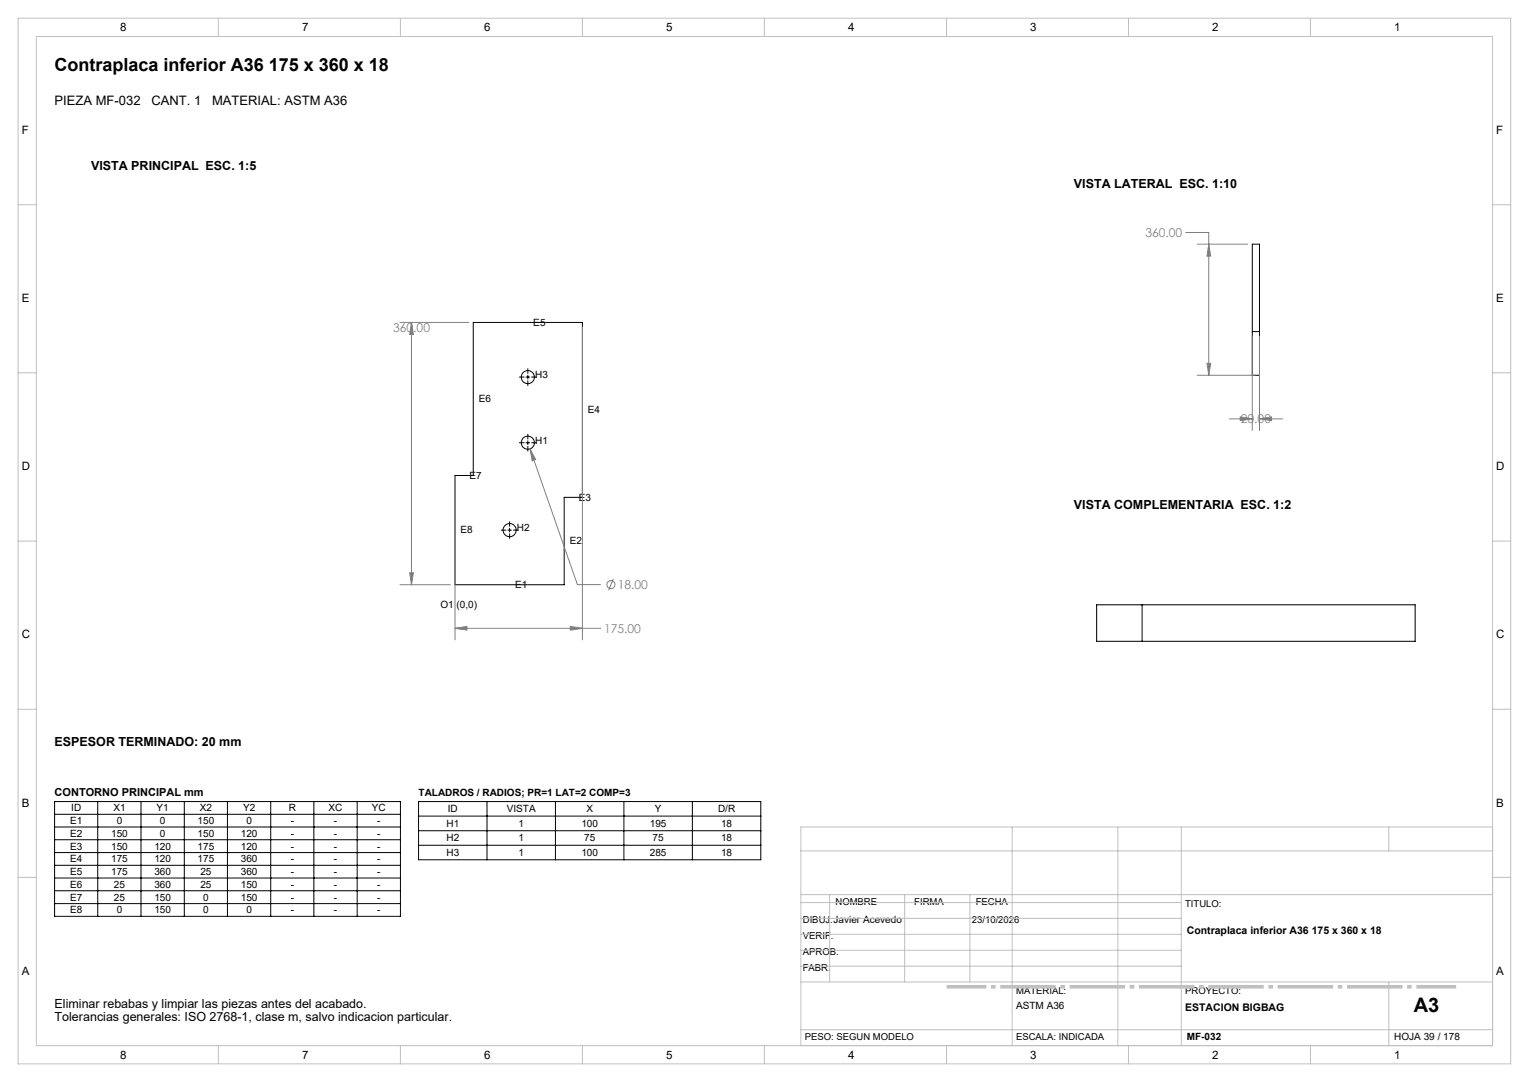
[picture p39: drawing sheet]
<svg xmlns="http://www.w3.org/2000/svg" width="420mm" height="297mm" viewBox="0 0 420 297" stroke-linecap="round" stroke-linejoin="round" font-family="sans-serif">
<defs><g id="words">
<text font-size="5.5" x="388.4" y="277.8">A3</text>
<text font-size="4.9" x="15" y="19.5">Contraplaca inferior A36 175 x 360 x 18</text>
<g font-size="3.6">
<text x="15" y="28.8">PIEZA MF-032</text>
<text x="41.6" y="28.8">CANT. 1</text>
<text x="58.3" y="28.8">MATERIAL: ASTM A36</text>
</g>
<g font-size="3.4">
<text x="25" y="46.7">VISTA PRINCIPAL ESC. 1:5</text>
<text x="295" y="51.7">VISTA LATERAL ESC. 1:10</text>
<text x="295" y="139.7">VISTA COMPLEMENTARIA ESC. 1:2</text>
<text x="15" y="204.7">ESPESOR TERMINADO: 20 mm</text>
<text x="15" y="276.7">Eliminar rebabas y limpiar las piezas antes del acabado.</text>
<text x="15" y="280.2">Tolerancias generales: ISO 2768-1, clase m, salvo indicacion particular.</text>
</g>
<g font-size="3.3" fill="#808080">
<text x="314.6" y="65.1">360.00</text>
<text x="108" y="91.3">360.00</text>
<text x="340.8" y="116.2">20.00</text>
<text x="169.7" y="161.7">18.00</text>
<text x="165.9" y="173.7">175.00</text>
</g>
<g font-size="3.2">
<text x="33" y="8.6">8</text>
<text x="83" y="8.6">7</text>
<text x="133" y="8.6">6</text>
<text x="183" y="8.6">5</text>
<text x="233" y="8.6">4</text>
<text x="283" y="8.6">3</text>
<text x="333" y="8.6">2</text>
<text x="383" y="8.6">1</text>
<text x="6" y="36.8">F</text>
<text x="411" y="36.8">F</text>
<text x="6" y="82.9">E</text>
<text x="411" y="82.9">E</text>
<text x="6" y="129.1">D</text>
<text x="411" y="129.1">D</text>
<text x="6" y="175.3">C</text>
<text x="411" y="175.3">C</text>
<text x="6" y="221.4">B</text>
<text x="411" y="221.4">B</text>
<text x="6" y="267.6">A</text>
<text x="411" y="267.6">A</text>
<text x="33" y="290.6">8</text>
<text x="83" y="290.6">7</text>
<text x="133" y="290.6">6</text>
<text x="183" y="290.6">5</text>
<text x="233" y="290.6">4</text>
<text x="283" y="290.6">3</text>
<text x="333" y="290.6">2</text>
<text x="383" y="290.6">1</text>
</g>
<text font-size="3" x="15" y="218.5">CONTORNO PRINCIPAL mm</text>
<g font-size="2.9">
<text x="326" y="256.5">Contraplaca inferior A36 175 x 360 x 18</text>
<text x="325.6" y="277.5">ESTACION BIGBAG</text>
</g>
<g font-size="2.7">
<text x="146.5" y="89.4">E5</text>
<text x="147" y="103.9">H3</text>
<text x="131.5" y="110.4">E6</text>
<text x="161.5" y="113.4">E4</text>
<text x="147" y="121.9">H1</text>
<text x="129" y="131.4">E7</text>
<text x="159" y="137.4">E3</text>
<text x="126.5" y="146.4">E8</text>
<text x="142" y="145.9">H2</text>
<text x="156.5" y="149.4">E2</text>
<text x="141.5" y="161.4">E1</text>
<text x="121" y="166.9">O1 (0,0)</text>
<text x="115" y="218.4">TALADROS / RADIOS; PR=1 LAT=2 COMP=3</text>
<text x="19.3" y="226.2">E1</text>
<text x="19.6" y="222.7">ID</text>
<text x="31.1" y="222.7">X1</text>
<text x="32" y="226.2">0</text>
<text x="43" y="222.7">Y1</text>
<text x="43.9" y="226.2">0</text>
<text x="54.3" y="226.2">150</text>
<text x="54.9" y="222.7">X2</text>
<text x="66.8" y="222.7">Y2</text>
<text x="67.7" y="226.2">0</text>
<text x="79.3" y="222.7">R</text>
<text x="79.9" y="226.2">-</text>
<text x="90.3" y="222.7">XC</text>
<text x="91.7" y="226.2">-</text>
<text x="102.2" y="222.7">YC</text>
<text x="103.6" y="226.2">-</text>
<text x="122.6" y="226.9">H1</text>
<text x="123" y="222.9">ID</text>
<text x="139.2" y="222.9">VISTA</text>
<text x="142.4" y="226.9">1</text>
<text x="159.7" y="226.9">100</text>
<text x="161.1" y="222.9">X</text>
<text x="178.5" y="226.9">195</text>
<text x="179.9" y="222.9">Y</text>
<text x="197.2" y="222.9">D/R</text>
<text x="198.1" y="226.9">18</text>
<text x="19.3" y="229.7">E2</text>
<text x="19.3" y="233.2">E3</text>
<text x="30.5" y="229.7">150</text>
<text x="30.5" y="233.2">150</text>
<text x="42.4" y="233.2">120</text>
<text x="43.9" y="229.7">0</text>
<text x="54.3" y="229.7">150</text>
<text x="54.3" y="233.2">175</text>
<text x="66.1" y="229.7">120</text>
<text x="66.1" y="233.2">120</text>
<text x="79.9" y="229.7">-</text>
<text x="79.9" y="233.2">-</text>
<text x="91.7" y="229.7">-</text>
<text x="91.7" y="233.2">-</text>
<text x="103.6" y="229.7">-</text>
<text x="103.6" y="233.2">-</text>
<text x="122.6" y="230.9">H2</text>
<text x="142.4" y="230.9">1</text>
<text x="160.5" y="230.9">75</text>
<text x="179.3" y="230.9">75</text>
<text x="198.1" y="230.9">18</text>
<text x="19.3" y="236.7">E4</text>
<text x="30.5" y="236.7">175</text>
<text x="42.4" y="236.7">120</text>
<text x="54.3" y="236.7">175</text>
<text x="66.1" y="236.7">360</text>
<text x="79.9" y="236.7">-</text>
<text x="91.7" y="236.7">-</text>
<text x="103.6" y="236.7">-</text>
<text x="122.6" y="234.9">H3</text>
<text x="142.4" y="234.9">1</text>
<text x="159.7" y="234.9">100</text>
<text x="178.5" y="234.9">285</text>
<text x="198.1" y="234.9">18</text>
<text x="19.3" y="240.2">E5</text>
<text x="19.3" y="243.7">E6</text>
<text x="30.5" y="240.2">175</text>
<text x="31.3" y="243.7">25</text>
<text x="42.4" y="240.2">360</text>
<text x="42.4" y="243.7">360</text>
<text x="55" y="240.2">25</text>
<text x="55" y="243.7">25</text>
<text x="66.1" y="240.2">360</text>
<text x="66.1" y="243.7">150</text>
<text x="79.9" y="240.2">-</text>
<text x="79.9" y="243.7">-</text>
<text x="91.7" y="240.2">-</text>
<text x="91.7" y="243.7">-</text>
<text x="103.6" y="240.2">-</text>
<text x="103.6" y="243.7">-</text>
<text x="19.3" y="247.2">E7</text>
<text x="19.3" y="250.7">E8</text>
<text x="31.3" y="247.2">25</text>
<text x="32" y="250.7">0</text>
<text x="42.4" y="247.2">150</text>
<text x="42.4" y="250.7">150</text>
<text x="55.8" y="247.2">0</text>
<text x="55.8" y="250.7">0</text>
<text x="66.1" y="247.2">150</text>
<text x="67.7" y="250.7">0</text>
<text x="79.9" y="247.2">-</text>
<text x="79.9" y="250.7">-</text>
<text x="91.7" y="247.2">-</text>
<text x="91.7" y="250.7">-</text>
<text x="103.6" y="247.2">-</text>
<text x="103.6" y="250.7">-</text>
<text x="279.1" y="276.8">ASTM A36</text>
<text x="326" y="285.4">MF-032</text>
<text x="383" y="285.4">HOJA 39 / 178</text>
</g>
<g font-size="2.6">
<text x="229.5" y="248.4">NOMBRE</text>
<text x="251.1" y="248.4">FIRMA</text>
<text x="268" y="248.4">FECHA</text>
<text x="325.6" y="249">TITULO:</text>
<text x="220.5" y="253.3">DIBUJ.Javier Acevedo</text>
<text x="220.5" y="257.7">VERIF.</text>
<text x="267" y="253.3">23/10/2026</text>
<text x="220.5" y="262">APROB.</text>
<text x="220.5" y="266.4">FABR.</text>
<text x="279.1" y="273">MATERIAL:</text>
<text x="325.6" y="273">PROYECTO:</text>
<text x="221.1" y="285.5">PESO: SEGUN MODELO</text>
<text x="279.1" y="285.5">ESCALA: INDICADA</text>
</g>
</g></defs>
<g fill="none" stroke="#000" stroke-width=".27">
<path d="M344 67h2v36h-2zM130 88.5h30v48h-5v24h-30v-30h5zM344 91h2M142.7 103.5h1.3M144.5 103.5h1M145 101.2v1.3M145 103v1M145 104.5v1.3M145 119.2v1.3M146 103.5h1.3M142.7 121.5h1.3M144.5 121.5h1"/>
<path d="M145 121v1M145 122.5v1.3M146 121.5h1.3M137.7 145.5h1.3M139.5 145.5h1M140 143.2v1.3M140 145v1M140 146.5v1.3M141 145.5h1.3M301.2 166h87.5v10h-87.5zM313.7 166v10M15 220h95v31.5h-95z"/>
<path d="M15 223.5h95M15 227h95M15 230.5h95M15 234h95M15 237.5h95M26.8 220v31.5M38.7 220v31.5M50.6 220v31.5M62.5 220v31.5M74.4 220v31.5M86.2 220v31.5M98.1 220v31.5"/>
<path d="M115 220h94v16h-94zM115 224h94M115 228h94M115 232h94M133.8 220v16M152.6 220v16M171.4 220v16M190.2 220v16M15 241h95M15 244.5h95M15 248h95"/>
<circle cx="145" cy="103.5" r="1.79"/>
<circle cx="145" cy="121.5" r="1.79"/>
<circle cx="140" cy="145.5" r="1.8"/>
</g>
<g fill="none" stroke="#808080" stroke-width=".27">
<path d="M325.7 63.8h6.3v39.2M328.9 67h13.8M332 67l.6 3.3h-1.1zM109.9 88.5h18.8M113 88.5l.6 3.3h-1.1zM113 88.5h.1M113 92v68.5M160 89.8v85.8M331.5 99.7h1.1l-.6 3.3zM344 92.3v25.8M346 92.3v25.8M328.9 103h15.8"/>
<path d="M337.6 115h6.4M340.7 114.4l3.3 .6-3.3 .5zM346 115l3.3-.6v1.1zM346 115h6.3M125 131.8v43.8M145.6 123.2l1.5 2.9-.9 .4zM145.6 123.2l13 37.3h6.4M112.5 157.2h1.1l-.6 3.3zM168.5 158.9l-1.3 3.2M109.9 160.5h13.8M125 172.5l3.3-.6v1.1zM125 172.5h40"/>
<path d="M156.7 171.9l3.3 .6-3.3 .5z"/>
<circle cx="167.8" cy="160.5" r="1.12"/>
</g>
<path d="M260 270.9h140" fill="none" stroke="#c0c0c0" stroke-width="1" stroke-dasharray="15.2 1.3 1.3 1.3" stroke-dashoffset="4.3" stroke-linecap="butt"/>
<g fill="none" stroke="#c0c0c0" stroke-width=".27">
<path d="M5 5h410v287h-410zM10 10h400v277h-400zM60 5v5M110 5v5M160 5v5M210 5v5M260 5v5M310 5v5M360 5v5M5 56.2h5M410 56.2h5M5 102.3h5"/>
<path d="M410 102.3h5M5 148.5h5M410 148.5h5M5 194.7h5M410 194.7h5M220 233.6h190M278 227v60M307.1 227v60M324.5 227v60M381.5 227v6.6M410 227h-190v60M5 240.8h5"/>
<path d="M220 245.6h190M220 256.5h104.5M220 252.1h104.5M220 247.8h104.5M227.9 245.6v24M248.5 245.6v24M266.4 245.6v24M410 240.8h5M220 269.6h190M220 265.2h104.5M220 260.8h104.5M381.5 269.6v17.4"/>
<path d="M60 287v5M110 287v5M160 287v5M210 287v5M220 282.6h190M260 287v5M310 287v5M360 287v5"/>
</g>
<path d="M125 172.5l3.3-.6v1.1zM156.7 171.9l3.3 .6-3.3 .5zM112.5 157.2h1.1l-.6 3.3zM113 88.5l.6 3.3h-1.1zM145.6 123.2l.6 3.3 .9-.4zM340.7 114.4l3.3 .6-3.3 .5zM346 115l3.3-.6v1.1zM331.5 99.7h1.1l-.6 3.3zM332 67l.6 3.3h-1.1z" fill="#808080"/>
<use href="#words"/>
</svg>
